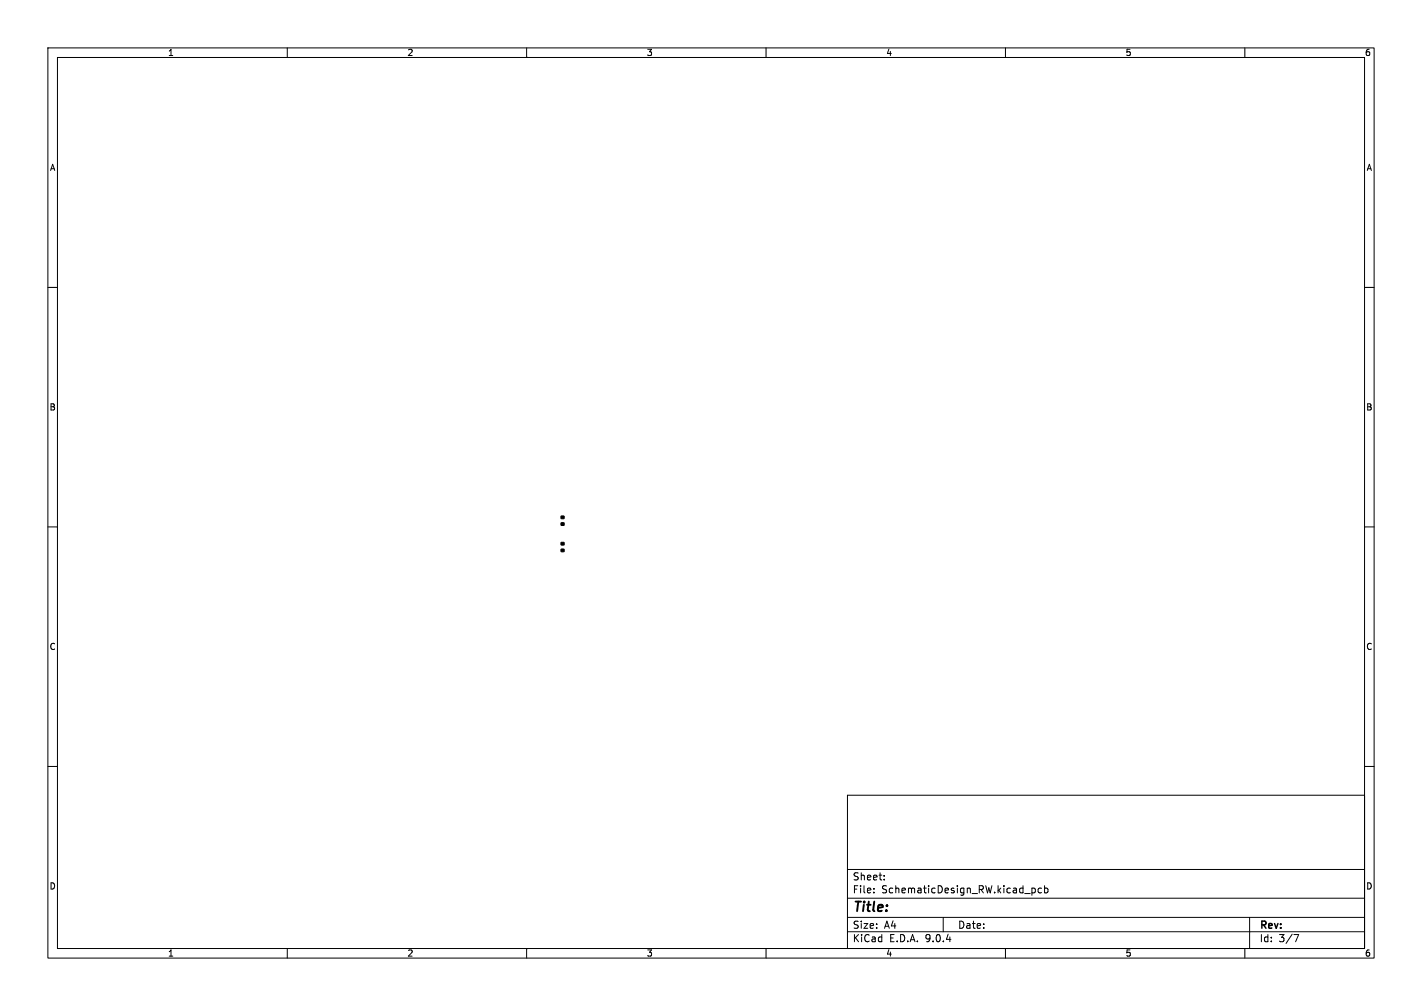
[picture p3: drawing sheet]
<svg xmlns="http://www.w3.org/2000/svg" width="297mm" height="210mm" viewBox="0 0 297 210" stroke-linecap="round" stroke-linejoin="round" font-family="sans-serif">
<defs><g id="words">
<text font-size="2.8" x="178" y="190.9">Title:</text>
<g font-size="2.1">
<text x="178" y="184">Sheet:</text>
<text x="178" y="186.7">File:</text>
<text x="184.1" y="186.7">SchematicDesign_RW.kicad_pcb</text>
<text x="178" y="196.9">KiCad</text>
<text x="178" y="194.1">Size:</text>
<text x="184.7" y="194.1">A4</text>
<text x="185.7" y="196.9">E.D.A.</text>
<text x="193.3" y="196.9">9.0.4</text>
<text x="200" y="194.1">Date:</text>
<text x="263" y="194.3">Rev:</text>
<text x="263" y="196.9">Id:</text>
<text x="267.1" y="196.9">3/7</text>
</g>
<g font-size="1.8">
<text x="35" y="11.9">1</text>
<text x="85" y="11.9">2</text>
<text x="135" y="11.9">3</text>
<text x="185" y="11.9">4</text>
<text x="235" y="11.9">5</text>
<text x="285" y="11.9">6</text>
<text x="10.3" y="35.9">A</text>
<text x="285.4" y="35.9">A</text>
<text x="10.3" y="85.9">B</text>
<text x="285.3" y="85.9">B</text>
<text x="10.3" y="135.9">C</text>
<text x="285.3" y="135.9">C</text>
<text x="10.3" y="185.9">D</text>
<text x="285.3" y="185.9">D</text>
<text x="35" y="199.9">1</text>
<text x="85" y="199.9">2</text>
<text x="135" y="199.9">3</text>
<text x="185" y="199.9">4</text>
<text x="235" y="199.9">5</text>
<text x="285" y="199.9">6</text>
</g>
</g></defs>
<g fill="none" stroke="#000" stroke-width=".21">
<path d="M10 10h277v190h-277zM12 12h273v186h-273zM60 10v2M110 10v2M160 10v2M210 10v2M260 10v2M10 60h2M285 60h2M10 110h2M285 110h2M10 160h2"/>
<path d="M177 166h108v32h-108zM285 160h2M60 198v2M110 198v2M160 198v2M177 194.5h108M177 191.5h108M177 187.5h108M177 181.5h108M182.5 186.3v.1M182.5 185.5v.1M184.7 183.6v.1"/>
<path d="M184.7 182.8v.1M197 191.5v3M210 198v2M215.5 185.5l.5-.1 .2 .3-.1 .6h-.6M217.5 185.5l-.4-.1-.3 .3 .2 .6h.5M218.2 185.5l.4-.1 .3 .3-.2 .6h-.5M218.2 184.9v1.5M260 198v2M261 191.5v6.5M270.2 195.1h1l-.6 1.5"/>
</g>
<path d="M117.2 109.1h.6v.6h-.6zM117.2 107.7h.6v.6h-.6zM117.2 114.6h.6v.6h-.6zM117.2 113.2h.6v.6h-.6z" fill="#000" stroke="#000" stroke-width=".21"/>
<use href="#words"/>
</svg>
